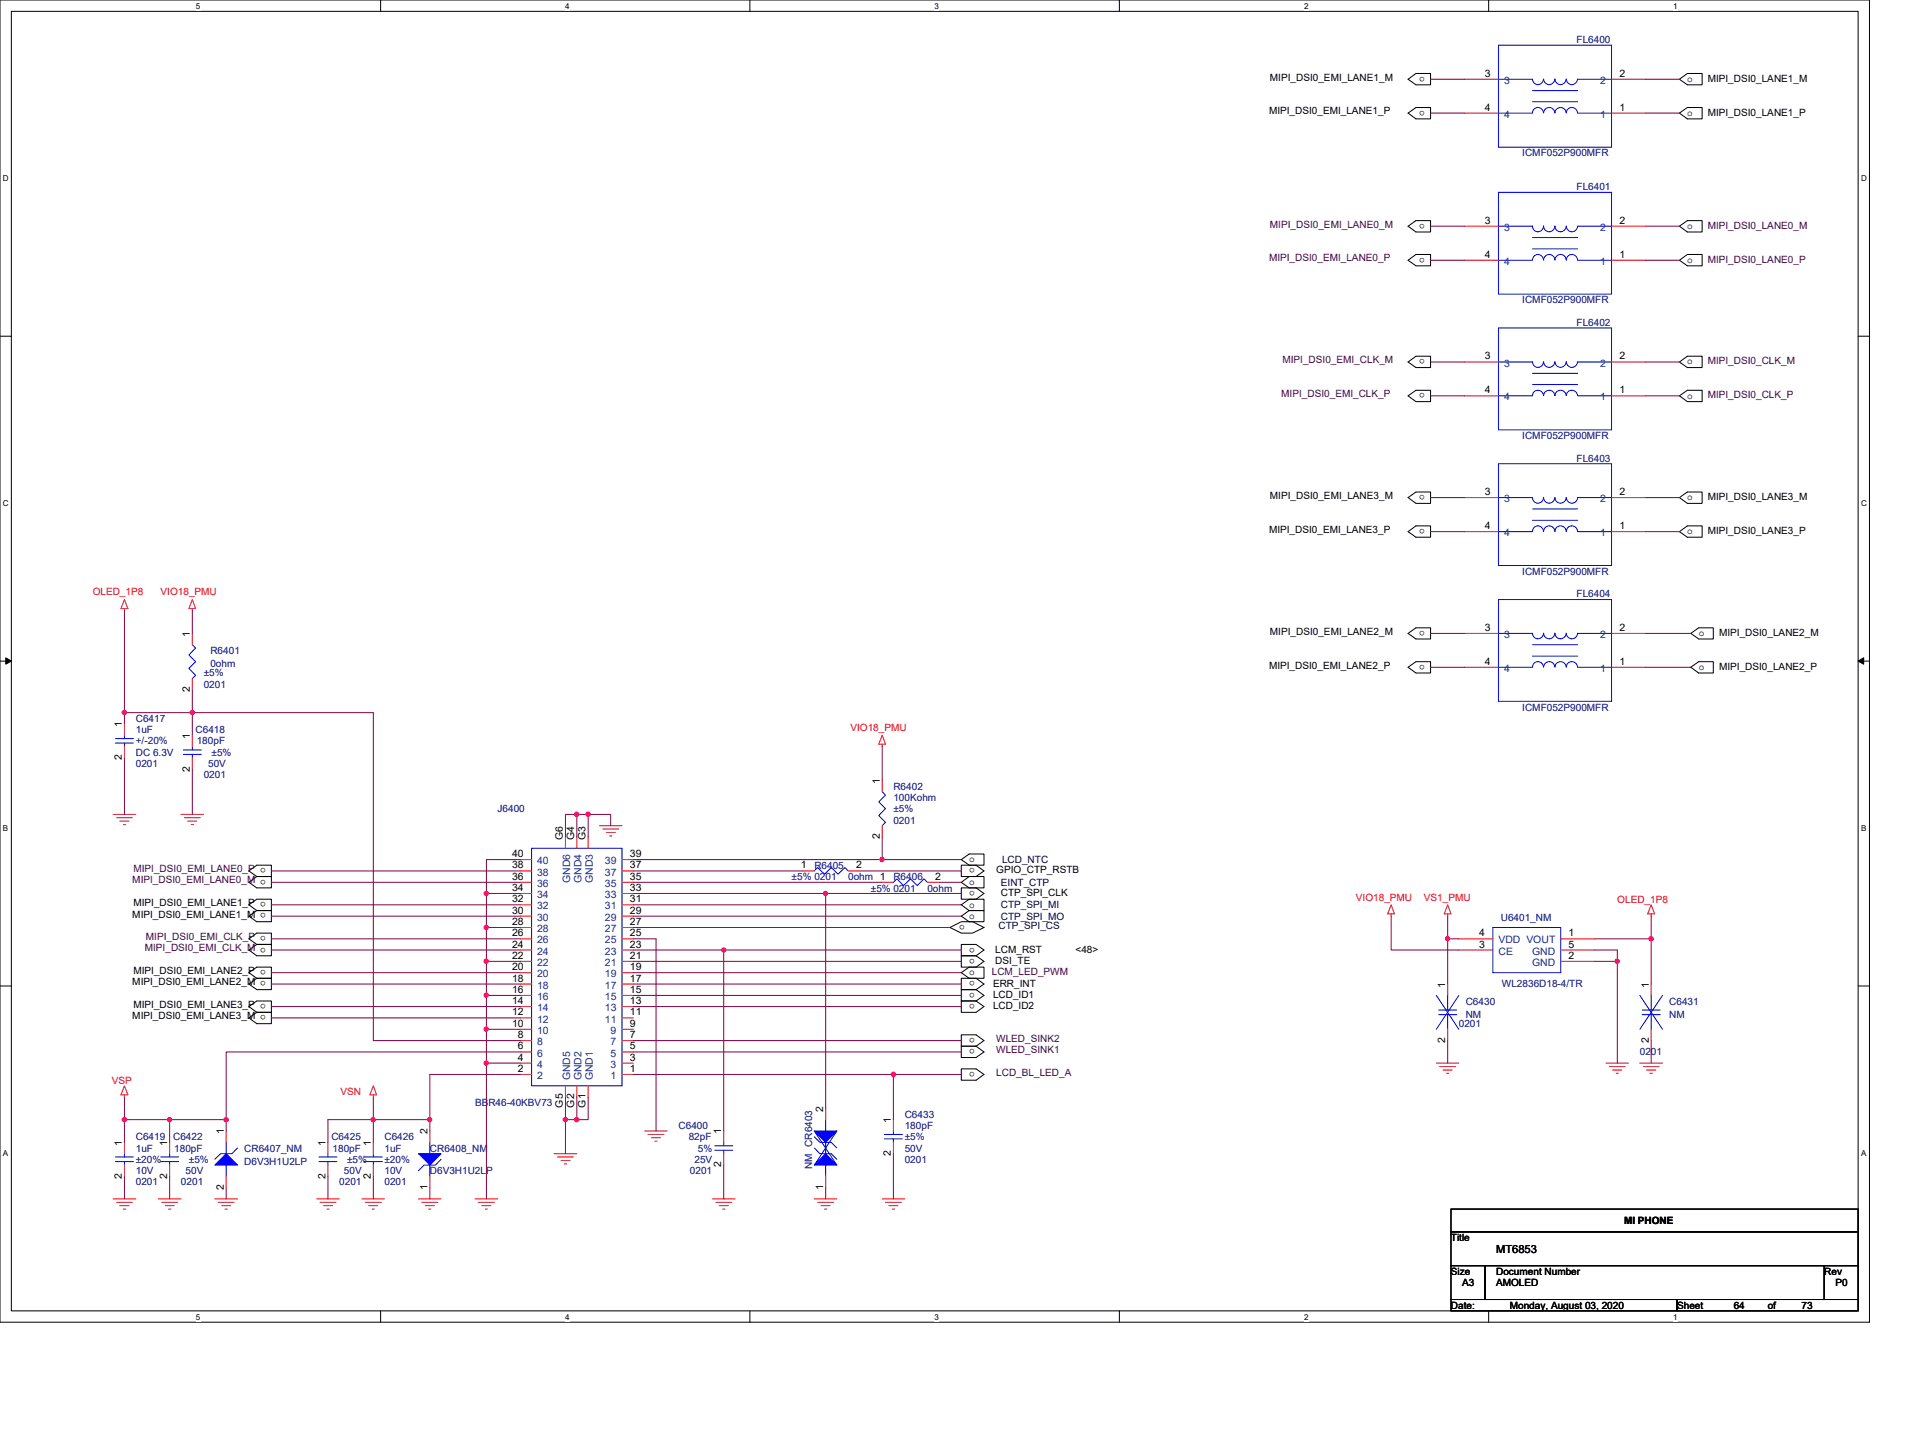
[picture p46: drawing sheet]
<svg xmlns="http://www.w3.org/2000/svg" width="210mm" height="158mm" viewBox="0 0 210 158" stroke-linecap="round" stroke-linejoin="round" font-family="sans-serif">
<defs><g id="words">
<text font-size="1.2" x="164.7" y="137.9">MT6853</text>
<g font-size="1.1" fill="#000080">
<text x="173.5" y="4.8">FL6400</text>
<text x="167.5" y="17.2">ICMF052P900MFR</text>
<text x="173.5" y="20.9">FL6401</text>
<text x="167.5" y="33.4">ICMF052P900MFR</text>
<text x="173.5" y="35.9">FL6402</text>
<text x="167.5" y="48.3">ICMF052P900MFR</text>
<text x="173.5" y="50.8">FL6403</text>
<text x="167.5" y="63.2">ICMF052P900MFR</text>
<text x="173.5" y="65.7">FL6404</text>
<text x="23.2" y="72">R6401</text>
<text x="22.4" y="74.4">±5%</text>
<text x="22.4" y="75.7">0201</text>
<text x="23.2" y="73.4">0ohm</text>
<text x="14.9" y="79.4">C6417</text>
<text x="14.9" y="80.7">1uF</text>
<text x="14.9" y="83.2">DC 6.3V</text>
<text x="14.9" y="81.9">+/-20%</text>
<text x="21.5" y="80.7">C6418</text>
<text x="21.7" y="81.9">180pF</text>
<text x="23.3" y="83.2">±5%</text>
<text x="167.5" y="78.2">ICMF052P900MFR</text>
<text x="14.9" y="84.4">0201</text>
<text x="22.4" y="85.7">0201</text>
<text x="22.9" y="84.4">50V</text>
<text x="54.8" y="89.4">J6400</text>
<text x="98.3" y="86.9">R6402</text>
<text x="98.3" y="88.1">100Kohm</text>
<text x="98.3" y="89.4">±5%</text>
<text x="89.6" y="95.6">R6405</text>
<text x="98.3" y="90.6">0201</text>
<text x="87.1" y="96.9">±5% 0201</text>
<text x="93.3" y="96.9">0ohm 1</text>
<text x="95.8" y="98.1">±5% 0201</text>
<text x="98.3" y="96.9">R6406</text>
<text x="102.1" y="98.1">0ohm</text>
<text x="165.2" y="101.3">U6401_NM</text>
<text x="160.5" y="113">0201</text>
<text x="161.3" y="110.6">C6430</text>
<text x="161.3" y="112">NM</text>
<text x="165.3" y="108.6">WL2836D18-4/TR</text>
<text x="183.7" y="110.6">C6431</text>
<text x="183.7" y="112">NM</text>
<text x="180.5" y="116.1">0201</text>
<text x="14.9" y="125.5">C6419</text>
<text x="19" y="125.5">C6422</text>
<text x="36.5" y="125.5">C6425</text>
<text x="42.3" y="125.5">C6426</text>
<text x="52.3" y="121.8">BBR46-40KBV73</text>
<text x="74.7" y="124.2">C6400</text>
<text x="75.8" y="125.5">82pF</text>
<text x="99.6" y="123">C6433</text>
<text x="99.6" y="124.2">180pF</text>
<text x="99.6" y="125.5">±5%</text>
<text x="14.9" y="126.7">1uF</text>
<text x="14.9" y="130.5">0201</text>
<text x="14.9" y="129.2">10V</text>
<text x="14.9" y="128">±20%</text>
<text x="19.2" y="126.7">180pF</text>
<text x="19.9" y="130.5">0201</text>
<text x="20.4" y="129.2">50V</text>
<text x="20.8" y="128">±5%</text>
<text x="26.9" y="126.7">CR6407_NM</text>
<text x="26.9" y="128.2">D6V3H1U2LP</text>
<text x="36.6" y="126.7">180pF</text>
<text x="37.3" y="130.5">0201</text>
<text x="37.8" y="129.2">50V</text>
<text x="38.2" y="128">±5%</text>
<text x="42.3" y="126.7">1uF</text>
<text x="42.3" y="130.5">0201</text>
<text x="42.3" y="129.2">10V</text>
<text x="42.3" y="128">±20%</text>
<text x="47.3" y="126.7">CR6408_NM</text>
<text x="47.3" y="129.2">D6V3H1U2LP</text>
<text x="75.9" y="129.2">0201</text>
<text x="76.4" y="128">25V</text>
<text x="76.8" y="126.7">5%</text>
<text x="89.4" y="128.7" transform="rotate(-90 89.4 128.7)">NM CR6403</text>
<text x="99.6" y="128">0201</text>
<text x="99.6" y="126.7">50V</text>
</g>
<g font-size="1.1">
<text x="139.8" y="8.9">MIPI_DSI0_EMI_LANE1_M</text>
<text x="156.8" y="8.4" transform="rotate(-180 156.8 8.4)">o</text>
<text x="163.4" y="8.4">3</text>
<text x="178.2" y="8.4">2</text>
<text x="185.7" y="9">o</text>
<text x="187.9" y="9">MIPI_DSI0_LANE1_M</text>
<text x="139.7" y="12.6">MIPI_DSI0_EMI_LANE1_P</text>
<text x="156.8" y="12.2" transform="rotate(-180 156.8 12.2)">o</text>
<text x="163.4" y="12.2">4</text>
<text x="178.2" y="12.2">1</text>
<text x="185.7" y="12.7">o</text>
<text x="187.9" y="12.7">MIPI_DSI0_LANE1_P</text>
<text x="156.8" y="24.6" transform="rotate(-180 156.8 24.6)">o</text>
<text x="156.8" y="28.3" transform="rotate(-180 156.8 28.3)">o</text>
<text x="163.4" y="24.6">3</text>
<text x="163.4" y="28.4">4</text>
<text x="178.2" y="28.4">1</text>
<text x="178.2" y="24.6">2</text>
<text x="185.7" y="25.2">o</text>
<text x="185.7" y="28.9">o</text>
<text x="156.8" y="39.5" transform="rotate(-180 156.8 39.5)">o</text>
<text x="163.4" y="39.6">3</text>
<text x="178.2" y="39.6">2</text>
<text x="185.7" y="40.1">o</text>
<text x="156.8" y="43.3" transform="rotate(-180 156.8 43.3)">o</text>
<text x="163.4" y="43.3">4</text>
<text x="178.2" y="43.3">1</text>
<text x="185.7" y="43.9">o</text>
<text x="139.7" y="58.7">MIPI_DSI0_EMI_LANE3_P</text>
<text x="139.8" y="54.9">MIPI_DSI0_EMI_LANE3_M</text>
<text x="156.8" y="54.5" transform="rotate(-180 156.8 54.5)">o</text>
<text x="156.8" y="58.2" transform="rotate(-180 156.8 58.2)">o</text>
<text x="163.4" y="54.5">3</text>
<text x="163.4" y="58.2">4</text>
<text x="178.2" y="58.2">1</text>
<text x="178.2" y="54.5">2</text>
<text x="185.7" y="55.1">o</text>
<text x="185.7" y="58.8">o</text>
<text x="187.9" y="55">MIPI_DSI0_LANE3_M</text>
<text x="187.9" y="58.8">MIPI_DSI0_LANE3_P</text>
<text x="20.9" y="70.1" transform="rotate(-90 20.9 70.1)">1</text>
<text x="139.8" y="69.8">MIPI_DSI0_EMI_LANE2_M</text>
<text x="156.8" y="69.4" transform="rotate(-180 156.8 69.4)">o</text>
<text x="163.4" y="69.4">3</text>
<text x="178.2" y="69.4">2</text>
<text x="186.9" y="70">o</text>
<text x="189.2" y="70">MIPI_DSI0_LANE2_M</text>
<text x="20.9" y="76.2" transform="rotate(-90 20.9 76.2)">2</text>
<text x="139.7" y="73.6">MIPI_DSI0_EMI_LANE2_P</text>
<text x="156.8" y="73.2" transform="rotate(-180 156.8 73.2)">o</text>
<text x="163.4" y="73.2">4</text>
<text x="178.2" y="73.2">1</text>
<text x="186.9" y="73.7">o</text>
<text x="189.2" y="73.7">MIPI_DSI0_LANE2_P</text>
<text x="13.4" y="83.7" transform="rotate(-90 13.4 83.7)">2</text>
<text x="13.4" y="80" transform="rotate(-90 13.4 80)">1</text>
<text x="20.9" y="81.3" transform="rotate(-90 20.9 81.3)">1</text>
<text x="20.9" y="84.9" transform="rotate(-90 20.9 84.9)">2</text>
<text x="96.8" y="86.3" transform="rotate(-90 96.8 86.3)">1</text>
<text x="29.3" y="95.5" transform="rotate(-180 29.3 95.5)">o</text>
<text x="56.4" y="95.6">38</text>
<text x="56.4" y="94.3">40</text>
<text x="62" y="92.5" transform="rotate(-90 62 92.5)">G6</text>
<text x="63.2" y="92.5" transform="rotate(-90 63.2 92.5)">G4</text>
<text x="64.5" y="92.5" transform="rotate(-90 64.5 92.5)">G3</text>
<text x="69.3" y="95.6">37</text>
<text x="69.3" y="94.3">39</text>
<text x="88.1" y="95.6">1</text>
<text x="94.2" y="95.6">2</text>
<text x="96.8" y="92.4" transform="rotate(-90 96.8 92.4)">2</text>
<text x="106.7" y="94.9">o</text>
<text x="107.3" y="95.5" transform="rotate(-180 107.3 95.5)">o</text>
<text x="14.6" y="101">MIPI_DSI0_EMI_LANE1_M</text>
<text x="14.7" y="99.7">MIPI_DSI0_EMI_LANE1_P</text>
<text x="29.3" y="96.8" transform="rotate(-180 29.3 96.8)">o</text>
<text x="29.3" y="99.3" transform="rotate(-180 29.3 99.3)">o</text>
<text x="29.3" y="100.5" transform="rotate(-180 29.3 100.5)">o</text>
<text x="56.4" y="101.8">28</text>
<text x="56.4" y="100.5">30</text>
<text x="56.4" y="99.3">32</text>
<text x="56.4" y="98">34</text>
<text x="56.4" y="96.8">36</text>
<text x="69.3" y="101.8">27</text>
<text x="69.3" y="100.5">29</text>
<text x="69.3" y="99.3">31</text>
<text x="69.3" y="98">33</text>
<text x="69.3" y="96.8">35</text>
<text x="102.9" y="96.8">2</text>
<text x="106.2" y="101.8" transform="rotate(-180 106.2 101.8)">o</text>
<text x="106.7" y="97.4">o</text>
<text x="106.7" y="99.9">o</text>
<text x="106.7" y="101.1">o</text>
<text x="107.3" y="98" transform="rotate(-180 107.3 98)">o</text>
<text x="109.6" y="96.1">GPIO_CTP_RSTB</text>
<text x="110.2" y="98.6">CTP_SPI_CLK</text>
<text x="14.7" y="107.2">MIPI_DSI0_EMI_LANE2_P</text>
<text x="29.3" y="108" transform="rotate(-180 29.3 108)">o</text>
<text x="29.3" y="103" transform="rotate(-180 29.3 103)">o</text>
<text x="29.3" y="104.3" transform="rotate(-180 29.3 104.3)">o</text>
<text x="29.3" y="106.7" transform="rotate(-180 29.3 106.7)">o</text>
<text x="56.4" y="106.8">20</text>
<text x="56.4" y="105.5">22</text>
<text x="56.4" y="104.3">24</text>
<text x="56.4" y="103">26</text>
<text x="69.3" y="106.8">19</text>
<text x="69.3" y="105.5">21</text>
<text x="69.3" y="104.3">23</text>
<text x="69.3" y="103">25</text>
<text x="106.7" y="107.3">o</text>
<text x="107.3" y="104.3" transform="rotate(-180 107.3 104.3)">o</text>
<text x="107.3" y="105.5" transform="rotate(-180 107.3 105.5)">o</text>
<text x="107.3" y="108" transform="rotate(-180 107.3 108)">o</text>
<text x="109.5" y="104.8">LCM_RST</text>
<text x="109.5" y="106.1">DSI_TE</text>
<text x="118.4" y="104.8">&lt;48&gt;</text>
<text x="162.8" y="104.3">3</text>
<text x="162.8" y="103">4</text>
<text x="172.6" y="105.5">2</text>
<text x="172.6" y="104.3">5</text>
<text x="172.6" y="103">1</text>
<text x="14.6" y="112.2">MIPI_DSI0_EMI_LANE3_M</text>
<text x="14.6" y="108.4">MIPI_DSI0_EMI_LANE2_M</text>
<text x="14.7" y="110.9">MIPI_DSI0_EMI_LANE3_P</text>
<text x="29.3" y="111.7" transform="rotate(-180 29.3 111.7)">o</text>
<text x="29.3" y="110.5" transform="rotate(-180 29.3 110.5)">o</text>
<text x="56.4" y="113">10</text>
<text x="56.4" y="111.7">12</text>
<text x="56.4" y="110.5">14</text>
<text x="56.4" y="109.3">16</text>
<text x="56.4" y="108">18</text>
<text x="69.3" y="113">9</text>
<text x="69.3" y="111.7">11</text>
<text x="69.3" y="110.5">13</text>
<text x="69.3" y="109.3">15</text>
<text x="69.3" y="108">17</text>
<text x="107.3" y="109.2" transform="rotate(-180 107.3 109.2)">o</text>
<text x="107.3" y="110.5" transform="rotate(-180 107.3 110.5)">o</text>
<text x="109.3" y="108.6">ERR_INT</text>
<text x="109.3" y="109.8">LCD_ID1</text>
<text x="109.3" y="111">LCD_ID2</text>
<text x="159" y="108.7" transform="rotate(-90 159 108.7)">1</text>
<text x="181.4" y="108.7" transform="rotate(-90 181.4 108.7)">1</text>
<text x="57" y="118">2</text>
<text x="57" y="116.7">4</text>
<text x="57" y="115.5">6</text>
<text x="57" y="114.2">8</text>
<text x="69.3" y="118">1</text>
<text x="69.3" y="116.7">3</text>
<text x="69.3" y="115.5">5</text>
<text x="69.3" y="114.2">7</text>
<text x="107.3" y="114.2" transform="rotate(-180 107.3 114.2)">o</text>
<text x="107.3" y="115.5" transform="rotate(-180 107.3 115.5)">o</text>
<text x="107.3" y="118" transform="rotate(-180 107.3 118)">o</text>
<text x="159" y="114.8" transform="rotate(-90 159 114.8)">2</text>
<text x="181.4" y="114.8" transform="rotate(-90 181.4 114.8)">2</text>
<text x="24.6" y="124.8" transform="rotate(-90 24.6 124.8)">1</text>
<text x="47" y="124.8" transform="rotate(-90 47 124.8)">2</text>
<text x="62" y="121.9" transform="rotate(-90 62 121.9)">G5</text>
<text x="63.2" y="121.9" transform="rotate(-90 63.2 121.9)">G2</text>
<text x="64.5" y="121.9" transform="rotate(-90 64.5 121.9)">G1</text>
<text x="79.4" y="124.8" transform="rotate(-90 79.4 124.8)">1</text>
<text x="90.6" y="122.3" transform="rotate(-90 90.6 122.3)">2</text>
<text x="98" y="123.6" transform="rotate(-90 98 123.6)">1</text>
<text x="13.4" y="129.7" transform="rotate(-90 13.4 129.7)">2</text>
<text x="13.4" y="126.1" transform="rotate(-90 13.4 126.1)">1</text>
<text x="18.4" y="129.7" transform="rotate(-90 18.4 129.7)">2</text>
<text x="18.4" y="126.1" transform="rotate(-90 18.4 126.1)">1</text>
<text x="24.6" y="130.9" transform="rotate(-90 24.6 130.9)">2</text>
<text x="35.8" y="129.7" transform="rotate(-90 35.8 129.7)">2</text>
<text x="35.8" y="126.1" transform="rotate(-90 35.8 126.1)">1</text>
<text x="40.8" y="129.7" transform="rotate(-90 40.8 129.7)">2</text>
<text x="40.8" y="126.1" transform="rotate(-90 40.8 126.1)">1</text>
<text x="47" y="130.9" transform="rotate(-90 47 130.9)">1</text>
<text x="79.4" y="128.5" transform="rotate(-90 79.4 128.5)">2</text>
<text x="90.6" y="130.9" transform="rotate(-90 90.6 130.9)">1</text>
<text x="98" y="127.2" transform="rotate(-90 98 127.2)">2</text>
<text x="159.7" y="136.6">Title</text>
<text x="178.7" y="134.7">MI PHONE</text>
<text x="159.7" y="140.3">Size</text>
<text x="160.9" y="141.5">A3</text>
<text x="164.7" y="140.3">Document Number</text>
<text x="164.7" y="141.5">AMOLED</text>
<text x="200.8" y="140.3">Rev</text>
<text x="202" y="141.5">P0</text>
<text x="159.7" y="144">Date:</text>
<text x="166.2" y="144">Monday, August 03, 2020</text>
<text x="184.6" y="144">Sheet</text>
<text x="190.8" y="144">64</text>
<text x="194.5" y="144">of</text>
<text x="198.3" y="144">73</text>
</g>
<g font-size="1.1" fill="#004080">
<text x="165.5" y="9.2">3</text>
<text x="176.1" y="9.2">2</text>
<text x="165.5" y="13">4</text>
<text x="176.1" y="13">1</text>
<text x="165.5" y="25.4">3</text>
<text x="165.5" y="29.1">4</text>
<text x="176.1" y="29.1">1</text>
<text x="176.1" y="25.4">2</text>
<text x="165.5" y="40.3">3</text>
<text x="176.1" y="40.3">2</text>
<text x="165.5" y="44.1">4</text>
<text x="176.1" y="44.1">1</text>
<text x="165.5" y="55.3">3</text>
<text x="165.5" y="59">4</text>
<text x="176.1" y="59">1</text>
<text x="176.1" y="55.3">2</text>
<text x="165.5" y="70.2">3</text>
<text x="176.1" y="70.2">2</text>
<text x="165.5" y="73.9">4</text>
<text x="176.1" y="73.9">1</text>
<text x="59.1" y="95.1">40</text>
<text x="66.6" y="95.1">39</text>
<text x="59.1" y="101.3">30</text>
<text x="59.1" y="100.1">32</text>
<text x="59.1" y="98.8">34</text>
<text x="59.1" y="97.6">36</text>
<text x="59.1" y="96.4">38</text>
<text x="62.8" y="97.1" transform="rotate(-90 62.8 97.1)">GND6</text>
<text x="64" y="97.1" transform="rotate(-90 64 97.1)">GND4</text>
<text x="65.3" y="97.1" transform="rotate(-90 65.3 97.1)">GND3</text>
<text x="66.6" y="101.3">29</text>
<text x="66.6" y="100.1">31</text>
<text x="66.6" y="98.8">33</text>
<text x="66.6" y="97.6">35</text>
<text x="66.6" y="96.4">37</text>
<text x="59.1" y="107.5">20</text>
<text x="59.1" y="106.3">22</text>
<text x="59.1" y="105.1">24</text>
<text x="59.1" y="103.8">26</text>
<text x="59.1" y="102.6">28</text>
<text x="66.6" y="107.5">19</text>
<text x="66.6" y="106.3">21</text>
<text x="66.6" y="105.1">23</text>
<text x="66.6" y="103.8">25</text>
<text x="66.6" y="102.6">27</text>
<text x="164.9" y="105.1">CE</text>
<text x="164.9" y="103.8">VDD VOUT</text>
<text x="168.6" y="106.3">GND</text>
<text x="168.6" y="105.1">GND</text>
<text x="59.1" y="113.8">10</text>
<text x="59.1" y="112.5">12</text>
<text x="59.1" y="111.3">14</text>
<text x="59.1" y="110">16</text>
<text x="59.1" y="108.8">18</text>
<text x="66.6" y="112.5">11</text>
<text x="66.6" y="111.3">13</text>
<text x="66.6" y="110">15</text>
<text x="66.6" y="108.8">17</text>
<text x="67.2" y="113.8">9</text>
<text x="59.1" y="118.7">2</text>
<text x="59.1" y="117.5">4</text>
<text x="59.1" y="116.3">6</text>
<text x="59.1" y="115">8</text>
<text x="62.8" y="118.9" transform="rotate(-90 62.8 118.9)">GND5</text>
<text x="64" y="118.9" transform="rotate(-90 64 118.9)">GND2</text>
<text x="65.3" y="118.9" transform="rotate(-90 65.3 118.9)">GND1</text>
<text x="67.2" y="118.7">1</text>
<text x="67.2" y="117.5">3</text>
<text x="67.2" y="116.3">5</text>
<text x="67.2" y="115">7</text>
</g>
<g font-size="1.1" fill="#400040">
<text x="139.7" y="28.8">MIPI_DSI0_EMI_LANE0_P</text>
<text x="139.8" y="25">MIPI_DSI0_EMI_LANE0_M</text>
<text x="187.9" y="25.2">MIPI_DSI0_LANE0_M</text>
<text x="187.9" y="28.9">MIPI_DSI0_LANE0_P</text>
<text x="141.1" y="40">MIPI_DSI0_EMI_CLK_M</text>
<text x="187.9" y="40.1">MIPI_DSI0_CLK_M</text>
<text x="141" y="43.7">MIPI_DSI0_EMI_CLK_P</text>
<text x="187.9" y="43.8">MIPI_DSI0_CLK_P</text>
<text x="14.7" y="96">MIPI_DSI0_EMI_LANE0_P</text>
<text x="14.6" y="97.2">MIPI_DSI0_EMI_LANE0_M</text>
<text x="15.9" y="104.7">MIPI_DSI0_EMI_CLK_M</text>
<text x="16.1" y="103.4">MIPI_DSI0_EMI_CLK_P</text>
<text x="109.2" y="107.3">LCM_LED_PWM</text>
<text x="109.6" y="114.7">WLED_SINK2</text>
<text x="109.6" y="115.9">WLED_SINK1</text>
<text x="109.6" y="118.4">LCD_BL_LED_A</text>
</g>
<g font-size="1.1" fill="#f00">
<text x="10.2" y="65.5">OLED_1P8</text>
<text x="17.7" y="65.5">VIO18_PMU</text>
<text x="93.6" y="80.4">VIO18_PMU</text>
<text x="149.2" y="99.1">VIO18_PMU</text>
<text x="156.7" y="99.1">VS1_PMU</text>
<text x="178" y="99.3">OLED_1P8</text>
<text x="12.3" y="119.3">VSP</text>
<text x="37.5" y="120.5">VSN</text>
</g>
<g font-size="1.1" fill="#000040">
<text x="110.3" y="95">LCD_NTC</text>
<text x="110.2" y="97.5">EINT_CTP</text>
<text x="110.2" y="100">CTP_SPI_MI</text>
<text x="110.2" y="101.2">CTP_SPI_MO</text>
<text x="109.9" y="102.2">CTP_SPI_CS</text>
</g>
<g font-size=".9">
<text x="21.6" y="1">5</text>
<text x="62.2" y="1">4</text>
<text x="102.8" y="1">3</text>
<text x="143.5" y="1">2</text>
<text x="184.1" y="1">1</text>
<text x=".3" y="19.9">D</text>
<text x="204.8" y="19.9">D</text>
<text x=".3" y="55.7">C</text>
<text x="204.8" y="55.7">C</text>
<text x=".3" y="91.4">B</text>
<text x="204.8" y="91.4">B</text>
<text x=".3" y="127.2">A</text>
<text x="204.8" y="127.2">A</text>
<text x="21.6" y="145.2">5</text>
<text x="62.2" y="145.2">4</text>
<text x="102.8" y="145.2">3</text>
<text x="143.5" y="145.2">2</text>
<text x="184.1" y="145.2">1</text>
</g>
</g></defs>
<path d="M0 0h205.7v145.5h-205.7zM1.2 1.2h203.3v143.1h-203.3z" fill="none" stroke="#000" stroke-width=".11"/>
<g fill="#fff">
<path d="M21.6 .1h.5v1h-.5z"/>
<path d="M21.6 144.4h.5v1h-.5z"/>
</g>
<path d="M41.9 0v1.2M41.9 144.3v1.2" fill="none" stroke="#000" stroke-width=".11"/>
<g fill="#fff">
<path d="M62.2 .1h.5v1h-.5z"/>
<path d="M62.2 144.4h.5v1h-.5z"/>
</g>
<path d="M82.5 0v1.2M82.5 144.3v1.2" fill="none" stroke="#000" stroke-width=".11"/>
<g fill="#fff">
<path d="M102.8 .1h.5v1h-.5z"/>
<path d="M102.8 144.4h.5v1h-.5z"/>
</g>
<path d="M123.2 0v1.2M123.2 144.3v1.2" fill="none" stroke="#000" stroke-width=".11"/>
<g fill="#fff">
<path d="M143.5 .1h.5v1h-.5z"/>
<path d="M143.5 144.4h.5v1h-.5z"/>
</g>
<path d="M163.8 0v1.2M163.8 144.3v1.2" fill="none" stroke="#000" stroke-width=".11"/>
<g fill="#fff">
<path d="M184.1 .1h.5v1h-.5z"/>
<path d="M184.1 144.4h.5v1h-.5z"/>
<path d="M.3 19.1h.7v1h-.7z"/>
<path d="M204.8 19.1h.6v1h-.6z"/>
<path d="M.3 54.9h.7v1h-.7z"/>
<path d="M204.8 54.9h.6v1h-.6z"/>
</g>
<path d="M0 37h1.2M204.5 37h1.2" fill="none" stroke="#000" stroke-width=".11"/>
<g fill="#fff">
<path d="M.3 90.6h.6v1h-.6z"/>
<path d="M204.8 90.6h.6v1h-.6z"/>
</g>
<path d="M0 72.7h1.2M204.5 72.7h1.2" fill="none" stroke="#000" stroke-width=".11"/>
<path d="M.6 72.4l.6 .3-.6 .4zM204.5 72.7l.6-.3v.7z" fill="#000" stroke="#000" stroke-width=".11"/>
<g fill="#fff">
<path d="M.3 126.4h.6v1h-.6z"/>
<path d="M204.8 126.4h.6v1h-.6z"/>
</g>
<g fill="none" stroke="#000" stroke-width=".11">
<path d="M155 8.7l.8-.6h1.6v1.2h-1.6zM155 12.4l.8-.6h1.6v1.3h-1.6zM184.8 8.7l.9-.6h1.6v1.2h-1.6zM184.8 12.4l.9-.6h1.6v1.3h-1.6zM155 24.9l.8-.6h1.6v1.2h-1.6zM155 28.6l.8-.6h1.6v1.3h-1.6zM155 39.8l.8-.6h1.6v1.2h-1.6zM184.8 24.9l.9-.6h1.6v1.2h-1.6zM184.8 28.6l.9-.6h1.6v1.3h-1.6zM184.8 39.8l.9-.6h1.6v1.2h-1.6zM155 43.6l.8-.7h1.6v1.3h-1.6zM155 54.8l.8-.7h1.6v1.3h-1.6z"/>
<path d="M155 58.5l.8-.6h1.6v1.2h-1.6zM184.8 43.6l.9-.7h1.6v1.3h-1.6zM184.8 54.8l.9-.7h1.6v1.3h-1.6zM184.8 58.5l.9-.6h1.6v1.2h-1.6zM155 69.7l.8-.6h1.6v1.2h-1.6zM155 73.4l.8-.6h1.6v1.3h-1.6zM186.1 69.7l.8-.6h1.7v1.2h-1.7zM186.1 73.4l.8-.6h1.7v1.3h-1.7zM27.4 95.8l.9-.6h1.6v1.3h-1.6zM27.4 97.1l.9-.6h1.6v1.2h-1.6zM27.4 99.6l.9-.6h1.6v1.2h-1.6zM105.8 95.2h1.6l.9 .6-.9 .7h-1.6z"/>
<path d="M105.8 97.7h1.6l.9 .6-.9 .7h-1.6zM105.8 94.6l.9-.6h1.6v1.2h-1.6zM105.8 97.1l.9-.6h1.6v1.2h-1.6zM105.8 99.6l.9-.6h1.6v1.2h-1.6zM0 108.5h1.2M27.4 112l.9-.6h1.6v1.2h-1.6zM27.4 110.8l.9-.6h1.6v1.2h-1.6zM27.4 108.3l.9-.6h1.6v1.2h-1.6zM27.4 100.8l.9-.6h1.6v1.2h-1.6zM27.4 103.3l.9-.6h1.6v1.2h-1.6zM27.4 104.5l.9-.6h1.6v1.3h-1.6zM27.4 107l.9-.6h1.6v1.3h-1.6z"/>
<path d="M104.5 102.1l1.3-.7h1.2l1.3 .7-1.3 .6h-1.2zM105.8 103.9h1.6l.9 .6-.9 .7h-1.6zM105.8 105.2h1.6l.9 .6-.9 .6h-1.6zM105.8 107.7h1.6l.9 .6-.9 .6h-1.6zM105.8 110.2h1.6l.9 .6-.9 .6h-1.6zM105.8 113.9h1.6l.9 .6-.9 .6h-1.6zM105.8 115.1h1.6l.9 .7-.9 .6h-1.6zM105.8 117.6h1.6l.9 .6-.9 .7h-1.6zM105.8 100.8l.9-.6h1.6v1.2h-1.6zM105.8 107l.9-.6h1.6v1.3h-1.6zM107.4 108.9l.9 .6-.9 .7M107.4 108.9h-1.6v1.3h1.6"/>
<path d="M204.5 108.5h1.2M159.7 133.1h44.8v2.5h-44.8zM159.7 135.6h44.8v3.7h-44.8zM159.7 139.3h3.7v3.7h-3.7zM163.4 139.3h37.4v3.7h-37.4zM200.8 139.3h3.7v3.7h-3.7zM159.7 143h24.9v1.3h-24.9zM184.6 143h19.9v1.3h-19.9z"/>
</g>
<g fill="none" stroke="#f00" stroke-width=".11">
<path d="M161.2 8.7h3.7M161.2 12.4h3.7M177.4 12.4h3.7M177.4 8.7h3.7M161.2 24.9h3.7M161.2 28.6h3.7M161.2 39.8h3.7M177.4 28.6h3.7M177.4 24.9h3.7M177.4 39.8h3.7M161.2 54.8h3.7M161.2 58.5h3.7"/>
<path d="M161.2 43.6h3.7M177.4 58.5h3.7M177.4 54.8h3.7M177.4 43.6h3.7M13.7 66l.4 1h-.8zM13.7 67v.2M13.7 79.7v1.2M21.2 66l.3 1h-.7zM21.2 67v.2M21.2 69.7v1.3M21.2 74.7v1.2M161.2 69.7h3.7"/>
<path d="M161.2 73.4h3.7M177.4 73.4h3.7M177.4 69.7h3.7M12.4 89.6h2.5M12.8 90h1.8M13.2 90.4h1M13.6 90.7h.2M13.7 82.1v1.3M19.9 89.6h2.5M20.3 90h1.7M20.7 90.4h1M21 90.7h.3"/>
<path d="M21.2 80.9v1.2M21.2 83.4v1.2M57.3 99.6h1.2M57.3 98.3h1.2M57.3 97.1h1.2M57.3 95.8h1.2M57.3 94.6h1.2M62.2 92.1v1.2M63.5 92.1v1.2M64.7 92.1v1.2M66 90.9h2.5M66.3 91.2h1.8"/>
<path d="M66.7 91.6h1M67.1 92h.2M68.5 99.6h1.2M68.5 98.3h1.2M68.5 97.1h1.2M68.5 95.8h1.2M68.5 94.6h1.2M88.4 95.8h1.2M93.3 95.8h1.3M97.1 81.9v.2M97.1 85.9v1.2M97.1 90.9v1.2"/>
<path d="M97.1 97.1h1.2M97.1 80.9l.4 1h-.8zM102.1 97.1h1.2M153.1 99.6l.4 1h-.8zM159.3 99.6l.4 1h-.8zM181.7 99.6l.4 1h-.8zM13.7 119.5l.4 1h-.8zM41.1 119.5l.3 1h-.7zM57.3 118.2h1.2M57.3 117h1.2M57.3 115.8h1.2M57.3 114.5h1.2"/>
<path d="M57.3 113.3h1.2M57.3 112h1.2M57.3 110.8h1.2M57.3 109.5h1.2M57.3 108.3h1.2M57.3 107h1.2M57.3 105.8h1.2M57.3 104.5h1.2M57.3 103.3h1.2M57.3 102.1h1.2M57.3 100.8h1.2M62.2 119.5v1.2"/>
<path d="M63.5 119.5v1.2M64.7 119.5v1.2M68.5 118.2h1.2M68.5 117h1.2M68.5 115.8h1.2M68.5 114.5h1.2M68.5 113.3h1.2M68.5 112h1.2M68.5 110.8h1.2M68.5 109.5h1.2M68.5 108.3h1.2M68.5 107h1.2"/>
<path d="M68.5 105.8h1.2M68.5 104.5h1.2M68.5 103.3h1.2M68.5 102.1h1.2M68.5 100.8h1.2M153.1 100.6v.2M158.1 117h2.4M158.4 117.4h1.8M158.8 117.8h1M159.2 118.1h.2M159.3 108.3v1.2M159.3 113.3v1.2"/>
<path d="M159.3 100.6v.2M160.5 104.5h3.8M160.5 103.3h3.8M171.8 103.3h3.7M171.8 105.8h3.7M171.8 104.5h3.7M176.7 117h2.5M177.1 117.4h1.8M177.5 117.8h1M177.9 118.1h.2M180.5 117h2.5M180.8 117.4h1.8"/>
<path d="M181.2 117.8h1M181.6 118.1h.2M181.7 100.6v.2M181.7 108.3v1.2M181.7 113.3v1.2M12.4 131.9h2.5M12.8 132.3h1.8M13.2 132.7h1M13.6 133.1h.2M13.7 125.7v1.3M13.7 128.2v1.2M13.7 120.5v.2"/>
<path d="M17.4 131.9h2.5M17.8 132.3h1.7M18.2 132.7h1M18.5 133.1h.3M18.7 125.7v1.3M18.7 128.2v1.2M23.6 131.9h2.5M24 132.3h1.8M24.4 132.7h1M24.8 133.1h.2M24.9 129.4v1.3M24.9 124.5v1.2"/>
<path d="M34.9 131.9h2.4M35.2 132.3h1.8M35.6 132.7h1M36 133.1h.2M36.1 125.7v1.3M36.1 128.2v1.2M39.8 131.9h2.5M40.2 132.3h1.8M40.6 132.7h1M41 133.1h.2M41.1 120.5v.2M41.1 125.7v1.3"/>
<path d="M41.1 128.2v1.2M46.1 131.9h2.4M46.4 132.3h1.8M46.8 132.7h1M47.2 133.1h.2M47.3 124.5v1.2M47.3 129.4v1.3M52.3 131.9h2.5M52.6 132.3h1.8M53 132.7h1M53.4 133.1h.2M61 127h2.5"/>
<path d="M61.4 127.3h1.7M61.7 127.7h1M62.1 128.1h.3M71 124.5h2.4M71.3 124.8h1.8M71.7 125.2h1M72.1 125.6h.2M78.4 131.9h2.5M78.8 132.3h1.7M79.2 132.7h1M79.5 133.1h.3M79.7 124.5v1.2"/>
<path d="M79.7 127v1.2M89.6 131.9h2.5M90 132.3h1.7M90.4 132.7h1M90.7 133.1h.3M90.9 129.4v1.3M90.9 122v1.2M97.1 131.9h2.5M97.5 132.3h1.7M97.8 132.7h1M98.2 133.1h.2M98.3 123.2v1.3"/>
<path d="M98.3 125.7v1.3"/>
</g>
<g fill="#00f" stroke="#00f" stroke-width=".11">
<path d="M46.1 127h2.4l-1.2 1.2z" fill-rule="evenodd"/>
<path d="M89.6 128.2l1.3-1.2 1.2 1.2z" fill-rule="evenodd"/>
<path d="M89.6 124.5h2.5l-1.2 1.2z" fill-rule="evenodd"/>
<path d="M24.9 127l1.2 1.2h-2.5z" fill-rule="evenodd"/>
</g>
<g fill="none" stroke="#00f" stroke-width=".11">
<path d="M164.9 5h12.5v11.2h-12.5zM164.9 8.7h3.8M164.9 12.4h3.8M168.7 10h4.9M168.7 11.2h4.9M169.9 8.7a.6 .6 0 0 1-.6 .6 .6 .6 0 0 1-.6-.6M169.9 12.4a.6 .6 0 0 0-.6-.6 .6 .6 0 0 0-.6 .6M172.4 8.7a.61 .61 0 0 1-.7 .6 .61 .61 0 0 1-.6-.6 .62 .62 0 0 1-.6 .6 .62 .62 0 0 1-.6-.6M172.4 12.4a.61 .61 0 0 0-.7-.6 .61 .61 0 0 0-.6 .6 .63 .63 0 0 0-.6-.6 .63 .63 0 0 0-.6 .6M173.6 8.7a.61 .61 0 0 1-.6 .6 .61 .61 0 0 1-.6-.6M173.6 12.4a.61 .61 0 0 0-.6-.6 .61 .61 0 0 0-.6 .6M173.6 8.7h3.8"/>
<path d="M173.6 12.4h3.8M164.9 21.2h12.5v11.2h-12.5zM164.9 36.1h12.5v11.2h-12.5zM164.9 24.9h3.8M164.9 39.8h3.8M164.9 28.6h3.8M168.7 26.1h4.9M168.7 27.4h4.9M169.9 24.9a.6 .6 0 0 1-.6 .6 .6 .6 0 0 1-.6-.6M169.9 39.8a.6 .6 0 0 1-.6 .6 .6 .6 0 0 1-.6-.6M169.9 28.6a.6 .6 0 0 0-.6-.6 .6 .6 0 0 0-.6 .6M172.4 24.9a.61 .61 0 0 1-.7 .6 .61 .61 0 0 1-.6-.6 .62 .62 0 0 1-.6 .6 .62 .62 0 0 1-.6-.6"/>
<path d="M172.4 39.8a.61 .61 0 0 1-.7 .6 .61 .61 0 0 1-.6-.6 .62 .62 0 0 1-.6 .6 .62 .62 0 0 1-.6-.6M172.4 28.6a.61 .61 0 0 0-.7-.6 .61 .61 0 0 0-.6 .6 .62 .62 0 0 0-.6-.6 .62 .62 0 0 0-.6 .6M173.6 24.9a.61 .61 0 0 1-.6 .6 .61 .61 0 0 1-.6-.6M173.6 39.8a.61 .61 0 0 1-.6 .6 .61 .61 0 0 1-.6-.6M173.6 28.6a.61 .61 0 0 0-.6-.6 .61 .61 0 0 0-.6 .6M173.6 24.9h3.8M173.6 28.6h3.8M173.6 39.8h3.8M164.9 51h12.5v11.2h-12.5zM164.9 58.5h3.8M164.9 43.6h3.8M168.7 56h4.9"/>
<path d="M168.7 57.3h4.9M168.7 41.1h4.9M168.7 42.3h4.9M169.9 54.7a.6 .6 0 0 1-.6 .7 .6 .6 0 0 1-.6-.7l-3.8 .1M169.9 58.5a.6 .6 0 0 0-.6-.6 .6 .6 0 0 0-.6 .6M169.9 43.5a.6 .6 0 0 0-.6-.6 .6 .6 0 0 0-.6 .6M172.4 54.7a.61 .61 0 0 1-.7 .7 .61 .61 0 0 1-.6-.7 .62 .62 0 0 1-.6 .7 .62 .62 0 0 1-.6-.7M172.4 58.5a.61 .61 0 0 0-.7-.6 .61 .61 0 0 0-.6 .6 .62 .62 0 0 0-.6-.6 .62 .62 0 0 0-.6 .6M172.4 43.5a.61 .61 0 0 0-.7-.6 .61 .61 0 0 0-.6 .6 .63 .63 0 0 0-.6-.6 .63 .63 0 0 0-.6 .6M173.6 54.7a.61 .61 0 0 1-.6 .7 .61 .61 0 0 1-.6-.7M173.6 58.5a.61 .61 0 0 0-.6-.6 .61 .61 0 0 0-.6 .6M173.6 43.5a.61 .61 0 0 0-.6-.6 .61 .61 0 0 0-.6 .6"/>
<path d="M173.6 54.8h3.8M173.6 58.5h3.8M173.6 43.6h3.8M21.2 71l.3 .3-.7 .8 .7 .7-.7 .8 .7 .7-.3 .4M164.9 66h12.5v11.2h-12.5zM164.9 73.4h3.8M168.7 71h4.9M168.7 72.2h4.9M169.9 69.7a.6 .6 0 0 1-.6 .6 .6 .6 0 0 1-.6-.6h-3.8M169.9 73.4a.6 .6 0 0 0-.6-.6 .6 .6 0 0 0-.6 .6M172.4 69.7a.61 .61 0 0 1-.7 .6 .61 .61 0 0 1-.6-.6 .62 .62 0 0 1-.6 .6 .62 .62 0 0 1-.6-.6M172.4 73.4a.61 .61 0 0 0-.7-.6 .61 .61 0 0 0-.6 .6 .63 .63 0 0 0-.6-.6 .63 .63 0 0 0-.6 .6"/>
<path d="M173.6 69.7a.61 .61 0 0 1-.6 .6 .61 .61 0 0 1-.6-.6M173.6 73.4a.61 .61 0 0 0-.6-.6 .61 .61 0 0 0-.6 .6M173.6 69.7h3.8M173.6 73.4h3.8M12.7 81.3h2M12.7 81.8h2M13.7 80.9v.4M13.7 81.8v.3M20.2 82.5h2M20.2 83h2M21.2 82.1v.4M21.2 83v.4"/>
<path d="M58.5 93.3h10v26.2h-10zM89.6 95.8l.4-.3 .7 .7 .8-.7 .7 .7 .8-.7 .3 .3M97.1 87.1l.4 .4-.8 .7 .8 .8-.8 .7 .8 .8-.4 .4M98.3 97.1l.4-.4 .7 .8 .8-.8 .7 .8 .8-.8 .4 .4M158.1 109.5l2.4 3.8M158.3 111.1h2M158.3 111.7h2M159.3 109.5v1.6M159.3 111.7v1.6M160.5 109.5l-2.4 3.8M164.3 102.1h7.5v4.9h-7.5zM180.5 109.5l2.5 3.8"/>
<path d="M180.7 111.1h2M180.7 111.7h2M181.7 109.5v1.6M181.7 111.7v1.6M183 109.5l-2.5 3.8M12.7 127.3h2M12.7 127.8h2M13.7 127v.3M13.7 127.8v.4M17.7 127.3h2M17.7 127.8h2M18.7 127v.3"/>
<path d="M18.7 127.8v.4M24.9 128.2v1.2M24.9 125.7v1.3M26.1 126.3l-.6 .7h-1.2l-.7 .6M35.1 127.3h2M35.1 127.8h2M36.1 127v.3M36.1 127.8v.4M40.1 127.3h2M40.1 127.8h2M41.1 127v.3M41.1 127.8v.4"/>
<path d="M47.3 125.7v1.3M47.3 128.2v1.2M48.5 127.6l-.6 .6h-1.2l-.6 .6M78.7 126.1h1.9M78.7 126.6h1.9M79.7 125.7v.4M79.7 126.6v.4M89.6 125.1l.6 .6h1.3l.6 .6M89.6 126.3l.6 .7h1.3l.6 .6M89.6 124.5l2.5 3.7M90.9 128.2v1.2M90.9 125.7v1.3"/>
<path d="M90.9 123.2v1.3M92.1 124.5l-2.5 3.7M97.3 124.8h2M97.3 125.3h2M98.3 124.5v.3M98.3 125.3v.4"/>
</g>
<g fill="none" stroke="#800040" stroke-width=".11">
<path d="M157.4 8.7h3.8M157.4 12.4h3.8M181.1 8.7h3.7M181.1 12.4h3.7M157.4 24.9h3.8M157.4 28.6h3.8M157.4 39.8h3.8M181.1 24.9h3.7M181.1 28.6h3.7M181.1 39.8h3.7M157.4 43.6h3.8M157.4 54.8h3.8"/>
<path d="M157.4 58.5h3.8M181.1 43.6h3.7M181.1 54.8h3.7M181.1 58.5h3.7M13.7 67.2v11.2M13.7 78.4v1.3M13.7 78.4h7.5M21.2 78.4v2.5M21.2 78.4h19.9v36.1h16.2M21.2 75.9v2.5M21.2 67.2v2.5M157.4 69.7h3.8"/>
<path d="M157.4 73.4h3.8M181.1 69.7h5M181.1 73.4h5M13.7 83.4v6.2M21.2 84.6v5M29.9 95.8h27.4M29.9 97.1h27.4M29.9 99.6h27.4M57.3 94.6h-3.8v3.7M57.3 98.3h-3.8v3.8M63.5 89.6h1.2M63.5 89.6h-1.3v2.5"/>
<path d="M63.5 89.6v2.5M64.7 89.6v2.5M64.7 89.6h2.5v1.3M69.7 99.6h36.1M69.7 94.6h27.4M69.7 95.8h18.7M69.7 97.1h27.4M69.7 98.3h21.2M90.9 98.3v23.7M90.9 98.3h14.9M94.6 95.8h11.2M97.1 82.1v3.8"/>
<path d="M97.1 92.1v2.5M97.1 94.6h8.7M103.3 97.1h2.5M29.9 112h27.4M29.9 110.8h27.4M29.9 108.3h27.4M29.9 100.8h27.4M29.9 103.3h27.4M29.9 104.5h27.4M29.9 107h27.4M53.5 117v14.9M53.5 117h3.8"/>
<path d="M57.3 102.1h-3.8v3.7M57.3 105.8h-3.8v3.7M57.3 109.5h-3.8v3.8M57.3 113.3h-3.8v3.7M57.3 115.8h-32.4v7.4M57.3 118.2h-10v5M69.7 104.5h10M69.7 100.8h36.1M69.7 102.1h34.8M69.7 103.3h2.5v21.2M69.7 107h36.1M69.7 108.3h36.1"/>
<path d="M69.7 109.5h36.1M69.7 110.8h36.1M69.7 114.5h36.1M69.7 115.8h36.1M69.7 105.8h36.1M69.7 118.2h28.6M79.7 104.5h26.1M79.7 104.5v20M105.8 118.2h-7.5v5M153.1 100.8v3.7h7.4M159.3 103.3v5M159.3 114.5v2.5"/>
<path d="M159.3 103.3h1.2M159.3 100.8v2.5M175.5 103.3h6.2M175.5 104.5h2.5v1.3M175.5 105.8h2.5M178 105.8v11.2M181.7 100.8v2.5M181.7 103.3v5M181.7 114.5v2.5M13.7 120.7v2.5M13.7 123.2h5M13.7 123.2v2.5"/>
<path d="M13.7 129.4v2.5M18.7 123.2v2.5M18.7 123.2h6.2M18.7 129.4v2.5M24.9 123.2v1.3M24.9 130.7v1.2M36.1 129.4v2.5M41.1 120.7v2.5M41.1 123.2v2.5M41.1 123.2h-5v2.5M41.1 129.4v2.5M41.1 123.2h6.2v1.3"/>
<path d="M47.3 130.7v1.2M62.2 123.2v3.8M62.2 123.2h1.3M62.2 120.7v2.5M63.5 120.7v2.5M64.7 120.7v2.5h-1.2M79.7 128.2v3.7M90.9 130.7v1.2M98.3 127v4.9"/>
</g>
<g fill="#f0f" stroke="#f0f" stroke-width=".11">
<circle cx="13.7" cy="78.4" r=".24"/>
<circle cx="41.1" cy="123.2" r=".23"/>
<circle cx="18.7" cy="123.2" r=".24"/>
<circle cx="13.7" cy="123.2" r=".24"/>
<circle cx="159.3" cy="103.3" r=".23"/>
<circle cx="181.7" cy="103.3" r=".24"/>
<circle cx="178" cy="105.8" r=".24"/>
<circle cx="53.5" cy="117" r=".23"/>
<circle cx="21.2" cy="78.4" r=".24"/>
<circle cx="47.3" cy="123.2" r=".23"/>
<circle cx="62.2" cy="123.2" r=".24"/>
<circle cx="53.5" cy="98.3" r=".23"/>
<circle cx="53.5" cy="102" r=".24"/>
<circle cx="53.5" cy="105.8" r=".24"/>
<circle cx="53.5" cy="109.5" r=".23"/>
<circle cx="53.5" cy="113.2" r=".24"/>
<circle cx="24.9" cy="123.2" r=".24"/>
<circle cx="63.5" cy="123.2" r=".24"/>
<circle cx="63.5" cy="89.6" r=".24"/>
<circle cx="97.1" cy="94.6" r=".24"/>
<circle cx="90.8" cy="98.3" r=".23"/>
<circle cx="79.6" cy="104.5" r=".23"/>
<circle cx="64.7" cy="89.6" r=".24"/>
<circle cx="98.3" cy="118.2" r=".24"/>
</g>
<use href="#words"/>
</svg>
